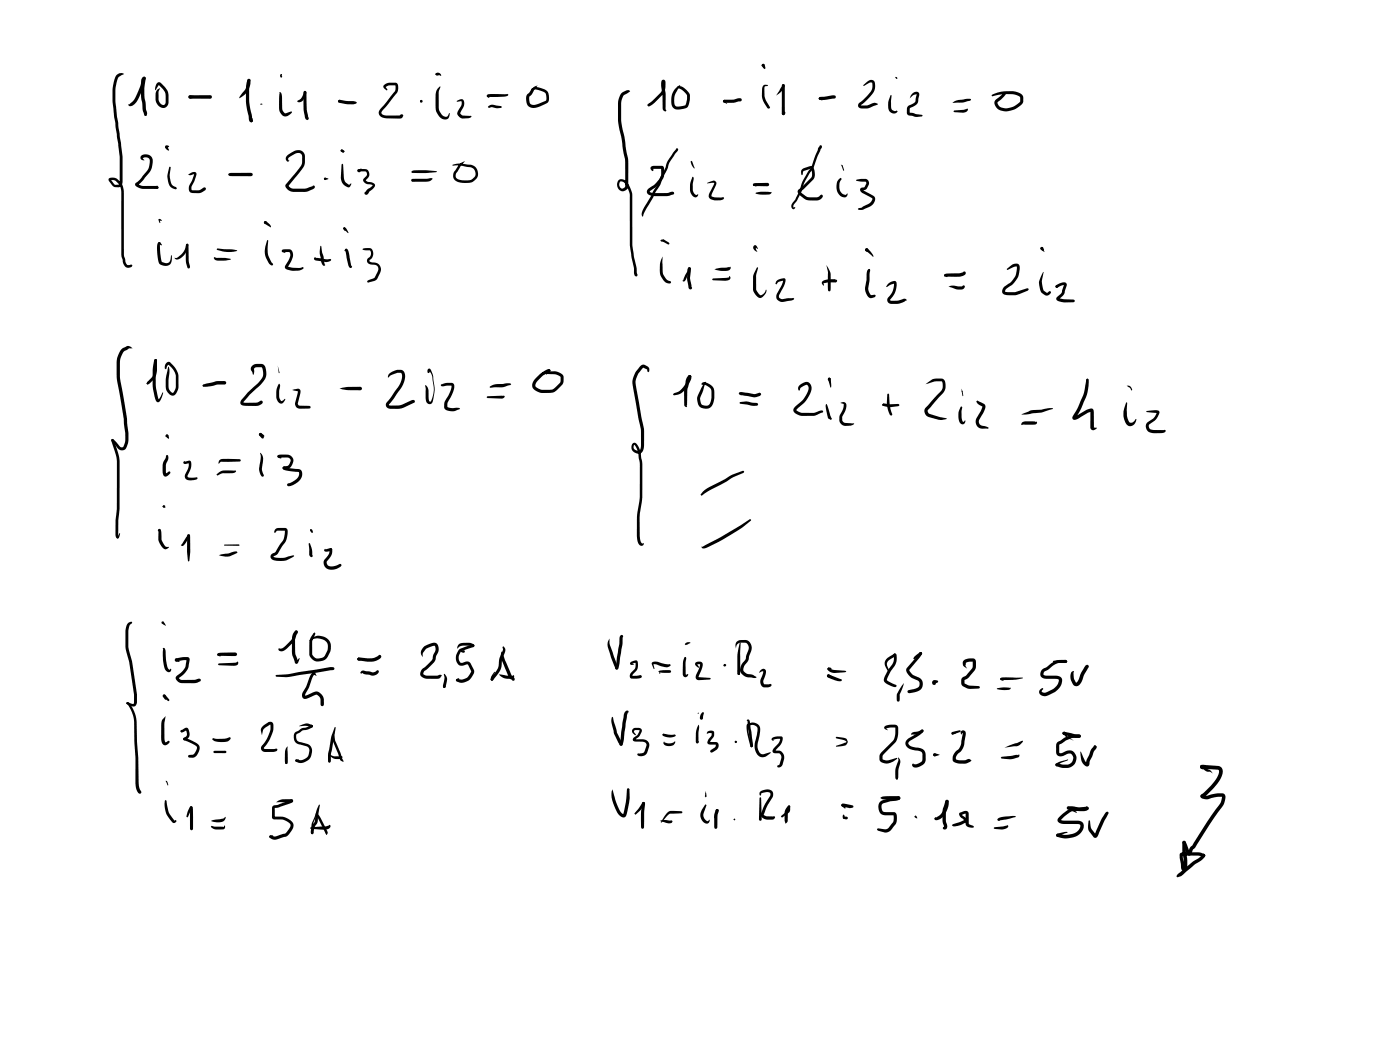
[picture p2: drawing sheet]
<svg xmlns="http://www.w3.org/2000/svg" width="285mm" height="214mm" viewBox="0 0 285 214" stroke-linecap="round" stroke-linejoin="round" font-family="sans-serif">
<g fill="#000">
<path d="M23.7 15.3l.3-.2a1.15 1.15 0 0 1 1.3 0l-.3 .1a1.4 1.4 0 0 0-1.1 .9l-.4 2v2.5l1.4 11.2 .1 5a1.13 1.13 0 0 1-.5 1.2 1.13 1.13 0 0 1-1.2 .1l-.4-.3-.6-.8a.46 .46 0 0 1-.2-.6 .46 .46 0 0 1 .6-.2h.7a3 3 0 0 1 1.8 3.1v12.5l.2 .7a1.82 1.82 0 0 0 .5 1.4l.4 .1a.48 .48 0 0 1 .7 .1 1.09 1.09 0 0 1-1.3 .3 1.09 1.09 0 0 1-.7-1l-.3-1.6v-12.5a2.66 2.66 0 0 0-1.2-2.5l-1-.1 .1-.1 .8 1h.8l.2-.6v-5.2l-1.3-10a11.1 11.1 0 0 1 .5-6.3zM29.1 15.7h.5l.1 .2-.3 2v1.3l.4 3.3a.75 .75 0 0 1-.2 1.1l-.1-.1-.4-.9-.1-1.1a11.9 11.9 0 0 1 .1-5.8zM32 16.9l.4-.2 .3 .1 .8 .8a3.2 3.2 0 0 1 .8 3 1.22 1.22 0 0 1-.9 1.4 1.22 1.22 0 0 1-1.4-.9l-.3-.7v-1.5l.3-.6 .6-.4-.3 .8v1.5a1.2 1.2 0 0 0 1 1.2l.4-.6-.1-1.9-1.2-1.6-.8 1 .1-.8zM38.5 19.5l4.3-.1 .3 .1 .1 .2-.1 .3-.3 .1h-4.1l-.3-.4zM38.5 19.5l.2-.1 .9 .2 .2 .1-.2 .2-.9 .2-.3-.4zM50.5 16.1h.4l.1 .4a17.1 17.1 0 0 0 .3 7.4l.1 .4h-.1l.2 .3a.47 .47 0 0 1-.6 .2 .47 .47 0 0 1-.2-.6l-.1-.3a16.6 16.6 0 0 1-.2-7.7zM56.8 18.8h.3l.3 .5 .1 2.8a.79 .79 0 0 0 .8 .9l1-.3 .2 .1-.9 .8a1.36 1.36 0 0 1-1.8-1.5v-2.4l.2-.7zM57.2 15.1h.2l.1 .5-.2 .2-.3-.3zM61.9 18.6h.4l.1 .2a13.6 13.6 0 0 0 .3 4.8l.2 .5-.1 .3a.6 .6 0 0 1-.7-.7 12.9 12.9 0 0 1-.3-4.9zM78.1 17.4a2.54 2.54 0 0 1 2.8-.3l.2 1-.2 .8-3.1 3.7-.1 .4 .2 .3 .8 .2h2.8l-.1 .2 .1-.3a.35 .35 0 0 1 .6 .1l-.3 .3 .2-.1a.58 .58 0 0 1-.7 .4l-3-.1a1.13 1.13 0 0 1-1.2-.8 1.13 1.13 0 0 1 .6-1.3l2.7-3.3 .1-.5v-.7h-1.3l-.7 .3 .4 .5-.2 .2-.6-.5zM88.7 15l.3-.1 .1 .3-.3 .1zM88.8 14.9a.58 .58 0 0 1 .7-.1 .58 .58 0 0 1 .2 .7l-.9-.2z"/>
<path d="M88.7 15h.4l.2 .4-.5-.1zM89.5 17.6l.2 .1-.4 1.1 .1 3.5 .5 1 .5 .4a.56 .56 0 0 0 .9-.3l.1-.4 .2 .1a1.14 1.14 0 0 1-.9 1.2 1.14 1.14 0 0 1-1.3-.6l-.6-1.2-.1-2a2.81 2.81 0 0 1 .8-2.9zM99.1 19.4l.3-.1 .2 .3-.2 .2-.2-.1zM99.2 19.3l.5-.1 3.6-.1 .2 .2-.2 .2-.6 .2-3.3 .1-.3-.3zM99.2 19.4l.2-.1 .2 .2 .1 .2-.2 .2-.3-.2zM108.2 18.1a1.74 1.74 0 0 1 1.8-.2l.8 .2a1.87 1.87 0 0 1 .6 2.9l-.2 .1a4.2 4.2 0 0 1-3 .8 1.82 1.82 0 0 1-.5-3l.8-1.1 1-.4-.6 .7-.6 1.1a1.24 1.24 0 0 0 .1 2.1l.2 .1a4.9 4.9 0 0 0 2.4-.8l.2-.2 .1-.3a1.14 1.14 0 0 0-.7-1.4l-1.5-.5h-.8zM126.5 19l1.2-.6h.3l.3 .2-1.1 .7a1.89 1.89 0 0 0-.7 1.9 19.4 19.4 0 0 0 .7 7.3 40.1 40.1 0 0 1 .7 9.3 1.17 1.17 0 0 1-1.4 1.1 1.17 1.17 0 0 1-.9-1.5 1.01 1.01 0 0 1 .8-1 1.01 1.01 0 0 1 1.2 .6l.6 1.1a3.7 3.7 0 0 1 .5 2.2v9.6l.4 2.4 .5 2.3 .1 1a.49 .49 0 0 1-.2 .7l-.3-.2-.1-.3-.1-1.4-.4-2-.4-2.5v-9.6a4.8 4.8 0 0 0-1.1-3.1h-.1a.58 .58 0 0 0-.8-.2 .58 .58 0 0 0-.1 .8l.3 .5a.58 .58 0 0 0 .8-.2l.1-.1a39.4 39.4 0 0 0-1.2-11.9 18.5 18.5 0 0 1-.3-5.1l.3-1.2zM137.5 18l1-.7a5.4 5.4 0 0 0-1.2 3.7l.2 .5 .4 .2 1.4-.2 .2-.1 .2-.3 .2-1.7-1-1.1-1.1-.5 .2-.2 .4-.1a2.93 2.93 0 0 1 2.1 1.9 4 4 0 0 1-.5 2.4 3.5 3.5 0 0 1-2.5 .4 1.66 1.66 0 0 1-.8-2l.2-1.2zM155.2 13.1l.2-.1 .3 .2 .2 .7-.2 .2-.6-.6zM155.2 13.1l.2-.1a.54 .54 0 0 1 .2 .8l-.5-.4zM155.4 17.4l.3-.1 .7 .1-.7 .3v1.8l.2 .8 .8 1.4-.2 .1 .2-.1 .1 .1a.3 .3 0 0 1-.2 .3 .3 .3 0 0 1-.4-.1l-.8-1.4-.3-1.1a2.98 2.98 0 0 1 .3-2.1zM159.3 17.2a.38 .38 0 0 1 .4 .1 .38 .38 0 0 1 0 .5l-.6 .9-1.1 .7 1.2-1.8z"/>
<path d="M159.3 17.2h.4a2.48 2.48 0 0 1 .1 1.7v4.3l-.3 .3-.3-.4v-4.2a2.48 2.48 0 0 1 .1-1.7zM166.7 20l.2-.2 .2 .1 .1 .3-.3 .1-.1-.1zM166.8 19.8l2.6-.4a.57 .57 0 0 1 .8 .3l-.3 .4-2.2 .3-.9-.2zM175.8 17.3l1-.8a.82 .82 0 0 1 .9-.2 .82 .82 0 0 1 .5 .8v.8a7 7 0 0 1-2.9 3.5l1.3 .1a2.32 2.32 0 0 1 2-.4l.2 .1-.2 .1-1.7 .7-1.4 .1a.7 .7 0 0 1-.8-.6 .7 .7 0 0 1 .6-.8l.8-.7a3.5 3.5 0 0 0 1.5-2.2v-.8l-.1-.2-.5 .1-1.1 .6zM181.3 19.4h.2l-.1 2.2a.81 .81 0 0 0 .3 .8 .81 .81 0 0 0 .9 .1 .38 .38 0 0 1 0 .4 .38 .38 0 0 1-.4 .2 1.24 1.24 0 0 1-1.4-1.5l.1-.8zM202 19.3a7.5 7.5 0 0 1 5.6-.4l.7 .7v1.2a4.2 4.2 0 0 1-4.6 1.7 1.41 1.41 0 0 1-1.2-1.3 1.41 1.41 0 0 1 .9-1.4l1-.8h.3l.1 .2-1.7 1.7a1.25 1.25 0 0 0 .8 1 3.8 3.8 0 0 0 3.6-1l.2-.3v-.7l-.4-.4a7 7 0 0 0-4.8 0l-.5 .1-.1-.2zM29.1 15.7h.5l.1 .2-.3 .5v.4a10.2 10.2 0 0 1-1.8 4.2l-1 .6-.4-.1-.1-.3a1.84 1.84 0 0 0 1.5-1.3l.2-.5a6.2 6.2 0 0 0 .9-3.1zM28.8 31.7a1.44 1.44 0 0 1 1.6-.1 1.44 1.44 0 0 1 .7 1.5l-.2 1-.3 .8-1.5 1.9-1.1 .9v-.2l1.1 .4h2.9l.3 .3-.1 .2h-3.5a1.34 1.34 0 0 1-1.2-.9l1.1-1.1 1.2-1.5a3.1 3.1 0 0 0 .7-2.4l-.3-.4-.7-.1-.4 .2 .3 .4h-.5l-.3-.4zM29.6 22.9l.3 .4-.3 .3-.2-.3zM31.9 37.8l.4 .4-.3 .3-.3-.3zM33.7 29.6h.4l.4 .2-.5 .2 .1-.1 .3 .7-.1 .1-.3-.2a.58 .58 0 0 1-.3-.9zM34.5 34l.1-.1 .2 .2-.2 1.5 .1 1.2a1.33 1.33 0 0 0 1.1 1.3l.2 .2a.75 .75 0 0 1-1.1-.1l-.5-.8-.3-1.3z"/>
<path d="M38.4 35.5a1.45 1.45 0 0 1 1.5-.3l.1 .4-.3 .9-.7 1.5v.7h1.5l1.1-.6 .3 .4-.1 .2-1 .6h-1.5a1.01 1.01 0 0 1-.7-1.6l1-2.2-1 .2zM46.6 35.4l.3-.2h4.2l.4 .3-.4 .4h-4.2l-.3-.2zM46.6 35.4l.1-.1 .5 .2-.5 .3-.1-.1zM50.5 16.1a.54 .54 0 0 1 .5 .3 .54 .54 0 0 1 0 .6 3.6 3.6 0 0 1-2.4 3l.5-.8a3.7 3.7 0 0 0 1.3-2.8v.1zM51.1 24.1l.2-.1 .1 .1a.55 .55 0 0 1-.2 .8l-.3-.3zM51.1 24.3l.3 .1 .1 .2-.2 .3-.3-.1-.1-.2zM58.5 31.7l.2-.3a2.8 2.8 0 0 1 2.4-.8 1.31 1.31 0 0 1 1 1.5l-.1 1.4a5.8 5.8 0 0 1-1.7 2.4l-1.6 2v-.1l.5 .5 .6 .1h2.4l1.4-.4 .3-.2a.41 .41 0 0 1 .2 .4 .41 .41 0 0 1-.4 .3l-1.4 .6h-2.5a1.56 1.56 0 0 1-1.7-1.5l1.8-2.1a5.2 5.2 0 0 0 1.6-2.1v-1.8a.89 .89 0 0 0-1.4-.3l-1.4 .9-.1 .5 .3-.1-.1 .2a.61 .61 0 0 1-.7-.4 .61 .61 0 0 1 .4-.7zM61.9 18.6a.43 .43 0 0 1 .5 .2 .43 .43 0 0 1-.1 .5 1.59 1.59 0 0 1-1.5 1.5l-.3-.2 .1-.1a1.94 1.94 0 0 0 1.3-1.9zM68.9 20.4l.2-.1 2.1 .3a1.8 1.8 0 0 1 1.5 .3 3.4 3.4 0 0 1-2.2 .3l-1.4-.3-.3-.3zM68.9 20.4l.4-.1 .4 .6h-.7l-.2-.3zM69.4 30.5l.2-.1 .4 .3v.3l-.2 .1-.4-.3zM69.7 33.3l.2 .2 .1 2.7a1.51 1.51 0 0 0 1 1.4l.5-.3a.62 .62 0 0 1-.4 .8 .62 .62 0 0 1-.8-.2l-.6-.6-.3-1 .1-2.8z"/>
<path d="M69.5 30.4l.7 .5-.2 .1-.6-.2-.1-.1zM72.9 34.5l1.4-.1a1.09 1.09 0 0 1 .6 1.8l-.5 .5 .6 .3a.97 .97 0 0 1 1.3 .9l-1.4 1.6-.4 .2-.2-.1v-.5l1.6-1.3-.2-.2a1.77 1.77 0 0 1-1.7-.7v-.1a.88 .88 0 0 1 .5-.9 .6 .6 0 0 0-.2-1h-1l-.3 .1-.2-.3zM72.8 34.5h.4l.1 .2h-.2l.5-.4-.2 .6a.34 .34 0 0 1-.4 .1 .34 .34 0 0 1-.2-.5zM83.9 34.9l.4-.2h2.4l2.3 .2-2.3 .3h-1.6h-1.2l-.1-.2zM83.8 36.5l3.8-.2a.23 .23 0 0 1 .3-.1 .23 .23 0 0 1 .1 .3l-.5 .4a9.1 9.1 0 0 1-3.5 .1l-.2-.1zM83.8 35l.1-.1 .4 .3zM83.8 36.5l.2-.1 1 .3-1 .3-.2-.1zM93 20.6l.6-.3a.71 .71 0 0 1 .8 .1 .71 .71 0 0 1 .1 .9l-.8 1.8 .5 .4 1.7 .1a.39 .39 0 0 1-.1 .4 .39 .39 0 0 1-.4 .1h-1.2a1.31 1.31 0 0 1-1.1-1.1l.8-1.5 .1-.6-.1-.3-.8 .1zM92.1 33.6l.1-.1a8 8 0 0 1 3.7 .1 1.87 1.87 0 0 1 1.4 2.1 1.87 1.87 0 0 1-2 1.5 2.97 2.97 0 0 1-2.9-.7 1.5 1.5 0 0 1 .3-1.8l.9-1.3 1-.5-.7 .7-.9 1.5a.88 .88 0 0 0-.2 .9 .88 .88 0 0 0 .8 .6l.9 .1a1.89 1.89 0 0 0 2.3-1.1 1.3 1.3 0 0 0-1.1-1.6h-.4a7.8 7.8 0 0 0-3.2-.3zM99.4 21.6l.9-.3 1.7 .3 .2 .2-.2 .2-.7 .1-1.2-.3-.6 .2-.2-.2zM134.8 16.3a.45 .45 0 0 1 .5 0 .45 .45 0 0 1 .2 .5l-.1 1.5a3.8 3.8 0 0 1-1.6 2.1l-1.1 1-.5 .2h-.3v-.4l.9-.7 1.8-1.8 .3-.8v-1.2l.2 .1 .2-.1 .2 2.5v3l.2 .3a.48 .48 0 0 1-.5 .1 .48 .48 0 0 1-.3-.5v-2.9l-.3-1.8zM131.9 21.2l.4-.2 .2 .2-.4 .4h-.2z"/>
<path d="M132.5 34l.1-.1a3.7 3.7 0 0 1 2.3-.1l.2 .2a3.3 3.3 0 0 1-1.2 3.8l-1.5 1.1-.1 .2 1 .2 2.9-.1a.7 .7 0 0 1 1.1 .1l-.3 .3-1 .3h-3.3a.81 .81 0 0 1-.9-.5 .81 .81 0 0 1 .2-1l.7-.5a4.9 4.9 0 0 0 1.8-1.9l.1-1.7 .2 .1h-1.9v-.2l.2 .5-.2 .2-.4-.5zM140.6 32.9l.2-.2 .1 .1 .5 1.5-.5-.5zM140.9 36.1l.2-.1 .1 .3-.2 1.2 .1 1.5 .5 .6 .2 .1 .2-.1a.46 .46 0 0 1-.1 .5 .46 .46 0 0 1-.5 0l-.3-.1a2.67 2.67 0 0 1-.5-2.8zM144 37.2l1-.3a.58 .58 0 0 1 .7 0 .58 .58 0 0 1 .1 .7l-.9 1.9v.4l.7 .3h1.8a.6 .6 0 0 1-.8 .6l-1.4-.1-.8-.4-.1-.4 .1-.5 1-2.1h-1.4zM147.3 20.4l.3-.1a4.7 4.7 0 0 0 2.6-.3h.5l.3 .3-.1 .3h-.5a5.2 5.2 0 0 1-3.1 .2zM147.3 20.4h.4l.4 .8-.8-.4zM153.3 37.5h.4v.2l-.3 .1zM153.4 37.4l.4-.1 2.5-.1 .2 .1 .1 .3-.1 .2-.2 .1h-2.5l-.4-.1zM153.4 37.5l.3 .1 .3 .3-.6-.1zM153.9 39.2l1-.2 2.1 .1 .1 .2-.5 .3a5.1 5.1 0 0 1-2.8-.3zM159.4 22.8l.2-.1a.41 .41 0 0 1 .3 .4 .41 .41 0 0 1-.4 .4l-.2-.1-.1-.2zM163.4 34.4l1.8-.6a2.03 2.03 0 0 1 .6 2.4l-2.1 2.2-.7 .6 1 .9 .6 .3h1.8l.8-.6a.5 .5 0 0 1 .3 .5 .5 .5 0 0 1-.3 .4l-.8 .3h-1.9l-.6-.2-1.1-.9a.78 .78 0 0 1-.4-.7 .78 .78 0 0 1 .6-.7l2.1-2a1.92 1.92 0 0 0 0-2l-1.5 .5-.3 .9-.2-.7z"/>
<path d="M166.8 19.9l.1-.1 .6 .5-.1 .1-.6-.1zM170.8 36.5l.4-.3 .2 .2a1.99 1.99 0 0 0 .7 3.3l.3-.3a.57 .57 0 0 1-.1 .7 .57 .57 0 0 1-.7 0 2.38 2.38 0 0 1-.8-3.6zM174.3 36.7l1-.3a1.21 1.21 0 0 1 1.5 .4l.1 .7-.4 .9-.4 .3-.5 .1 .1-.2 2.1 1.3a1.23 1.23 0 0 1-.4 2l-1.7 .8h-.9l-.1-.1 2.2-1.2 .7-.7-.1-.4-1.7-.9a.63 .63 0 0 1-.7-.7 .63 .63 0 0 1 .8-.5l.5-.8-.1-.4h-1.1zM185.7 19.1a.75 .75 0 0 1 .9-.5 .75 .75 0 0 1 .6 .8l-.2 .6a1.93 1.93 0 0 1-1.7 2l-.1 1 2.5 .4 .2 .1-.2 .2-1 .1-1.2-.2a.68 .68 0 0 1-.9-.6l.1-1 .2-.4a2.5 2.5 0 0 0 1.5-1l.2-1.4-.6 .2-.8 .6zM194 20.9a5.3 5.3 0 0 1 2.6-.7l.9-.1 .2 .2-.2 .2-1.6 .4zM194.3 22.5l1.9-.1 .7-.3 .2 .2-.3 .4-.7 .2-1.8-.1-.2-.1zM32.4 49.3l.3 .2-.3 .2-.2-.2zM32.3 44.7l.2-.1 .1 .2-.2 .1zM32.2 49.4l.2-.1 .2 .1a12.3 12.3 0 0 0 .3 3.9l.6 .2a.86 .86 0 0 0 1.2-.8l.1-.6h.2a1.61 1.61 0 0 1-.7 1.9 1.46 1.46 0 0 1-2.1-1.1 6.1 6.1 0 0 1 0-3.5zM32.4 44.6l.2 .1v.7l-.3-.5zM32.3 49.4h.3l.4 .5-.1 .1-.5-.3zM32.3 44.7l.2-.1 .4 .3h-.4z"/>
<path d="M37.9 49.8l.2-.2 .2 .1a3 3 0 0 1-2.4 3.1l-.4-.3h.3a3.4 3.4 0 0 0 2.1-2.7zM37.9 49.7l.2-.1 .3 .3v3.1l.3 1.4-.3 .3-.3-.4a9.7 9.7 0 0 1-.2-4.3zM43.5 52.5l.2-.2 .4 .2h1.7l1.2 .3-1.2 .3h-1.4l-.6-.2zM44.1 50.7l.2-.1 1.4 .1a5.1 5.1 0 0 1 2.6 .3 4.6 4.6 0 0 1-2.9 .2l-1.2-.3zM53.8 45.1l.3-.1 .7 .6 .3 .4v.3l-1.3-.8zM53.8 45.1h.5l.2 .4-.3 .1-.4-.1zM54.4 48.9l.2 .1-.1 1.2a5.1 5.1 0 0 0 .9 3.3l.2 .3a.54 .54 0 0 1-.9-.2 4 4 0 0 1-.7-3.5zM57.4 51l.2-.2 .3 .3-.3 .2zM57.5 50.9l1.4-.1a1.43 1.43 0 0 1 .5 2.2l-.8 1.4-.1-.2 1.1 .3 1.3 .1 .8-.2 .1 .1-.3 .4-.7 .2h-1.3l-.9-.2a.57 .57 0 0 1-.5-.3 .57 .57 0 0 1 0-.6l.5-.7a1.58 1.58 0 0 0 .3-2h-1.3l-.2-.2zM57.4 50.9l.4 .1 .4 .3-.2 .2-.4-.2-.2-.1zM64 52.5l.1-.2 .3 .3-.1-.1h.2l1.9 .3 .8-.1 .2 .2a1.13 1.13 0 0 1-1.2 .4l-1.9-.3a.39 .39 0 0 1-.3-.5zM65.2 50.1h.2l.7 3.7 .1 .2-.2 .1-.3-.2-.3-.8-.3-1.6z"/>
<path d="M70 46.3l.3 .1-.1 .3-.3-.1zM70 46.3h.2l.3 .2 .4 .9-.9-.7zM70.3 50.7h.3l.1 .2-.4 .3-.2-.2zM69.9 46.5l.2-.2 .2 .1 .1 .5-.1 .2zM70.3 50.7h.3a1.87 1.87 0 0 1 .6 1.7l.3 1.7-.1 .2 .2-.1 .1 .1a.32 .32 0 0 1-.3 .3 .32 .32 0 0 1-.4-.3l-.4-1.8zM73.8 50.7a2.2 2.2 0 0 1 1.8-.1 1.67 1.67 0 0 1-.4 2.5 .94 .94 0 0 0 1.2 .4 1.38 1.38 0 0 1 1.1 1.8l-.9 1.7-.5 .2-1.3 .3 .1-.4 1.4-.6 .7-1.4a.93 .93 0 0 0-.2-1 .93 .93 0 0 0-1-.2 .86 .86 0 0 1-1.1-.6 .86 .86 0 0 1 .7-1.1l.1-.7-.2-.5a1.9 1.9 0 0 1-1.5-.3zM137.7 30.2h.1a.37 .37 0 0 1 .3 .3 .37 .37 0 0 1-.2 .3l-1.5 2.2-.5 1.4-1 1.8a7.6 7.6 0 0 1-1.6 3.2l-2.5 4.7a1.67 1.67 0 0 1 .4-1.9l1.8-3.2a7.9 7.9 0 0 0 1.6-3.3l.9-1.5 .5-1.5zM134.9 52.2l.1 3.6 .8 1.1 .8 .4a.43 .43 0 0 1-.3 .4 .43 .43 0 0 1-.5-.1 3 3 0 0 1-1.5-2.6 4.7 4.7 0 0 1 .6-2.8zM140.2 54.5l.2-.1 .2 .3-.2 .8-.8 1.5-.4 .3-.3-.1 .3-.2zM140.2 54.5l.2-.1 .2 .2v.7a4.8 4.8 0 0 0 .2 2.9v.2l-.1-.1 .2 .3-.1 .2a.57 .57 0 0 1-.6-.1 .57 .57 0 0 1-.1-.7 5.5 5.5 0 0 1 0-3.2zM145.2 56.7l2.8-.1a.32 .32 0 0 0 .5-.4 .47 .47 0 0 1 .2 .6 .47 .47 0 0 1-.6 .3h-2.9l-.2-.2zM145.4 54.8l1.3-.3 1.7-.1a.24 .24 0 0 1 .3 0 .24 .24 0 0 1 0 .3v.1a1.54 1.54 0 0 1-1.7 .4z"/>
<path d="M153.5 50a.4 .4 0 0 1 .4-.1 .4 .4 0 0 1 .3 .4v.4l-.4-.3 .1-.1v.5l.3 .5-.4-.2a.74 .74 0 0 1-.3-1.1zM154.1 54.4l.3 .1-.5 1.6 .1 2.8 .8 1.2a1.28 1.28 0 0 0 1.1-1v-.1a.6 .6 0 0 1-.2 1 .98 .98 0 0 1-.8 .7 .98 .98 0 0 1-1-.6l-.6-1.1v-2.6zM158.2 57.2l.4-.3a.99 .99 0 0 1 1.3 0l-.1 .9-1.2 2.3v.5l.6 .3 2.3-.2 .2 .1-.5 .4-1.6 .3a1.16 1.16 0 0 1-1.3-.4 1.16 1.16 0 0 1-.1-1.2l.9-1.8 .4-1.1 .1 .1-1.1 .3-.5 .5-.1-.1zM166.9 29.6h.4v.4l-1.1 2.5a5 5 0 0 1-1.4 2.8 12.1 12.1 0 0 0-1.7 4l-1.2 2a.68 .68 0 0 0-.3 1l.2-.2 .1 .2a.38 .38 0 0 1-.5 .3 .95 .95 0 0 1 .2-1.5l1.1-2a11.8 11.8 0 0 1 2.4-4.8l1.5-4.1zM167.5 57.3l1.2-.4 1.5-.1-.1 .2a.25 .25 0 0 1 .4 .2 .25 .25 0 0 1-.3 .3l-2.5 .1 .1 .5-.1 .1-.4-.6zM168.3 54l.4 .6a2.88 2.88 0 0 1 .4 2.1v2.4l-.3 .2-.2-.2v-3.6zM176.3 50.6h.4l.1 .3-.2 .3-.4-.1-.1-.2zM176.3 50.6h.2l.3 .1 .8 1 .2 .6-1.6-1.3zM176.9 54.8l.2 .1-.4 .2zM176.8 54.9l.2-.2 .1 .2-.1 .2zM176.3 50.6h.4v.3l.3 .4-.6-.1a.36 .36 0 0 1-.1-.6zM176.7 55l.3-.3 .2 .3-.4 3.7v.5l.5 .9 .8-.1 .2 .2a1.02 1.02 0 0 1-1 .5 1.02 1.02 0 0 1-.9-.7l-.3-1.2 .3-1.8 .1-1.6z"/>
<path d="M180.8 57.9l.8-.6h.8a3.7 3.7 0 0 1-1.2 3.7l.3 .2h1.3l1.3-.4 .4 .2v.2l-.7 .4a4.4 4.4 0 0 1-2.4 .3 .87 .87 0 0 1-.8-.8 .87 .87 0 0 1 .6-.9 3.6 3.6 0 0 0 .8-2.5h.1l-1.6 .7zM192.2 56l.2-.2 .3 .3-.3 .2zM192.4 55.8l2.9-.2 .7-.1 .3-.2a.51 .51 0 0 1 .2 .6 .51 .51 0 0 1-.5 .3l-.7 .1h-2.9l-.2-.2zM192.3 55.9l.3 .1 .4 .3-.2 .1-.5-.2zM193.1 58.3a4.2 4.2 0 0 1 2.4 0h.3l.4-.2a.49 .49 0 0 1 .1 .5 .49 .49 0 0 1-.5 .3h-1zM205 54.7l.9-.7a.97 .97 0 0 1 1.2-.3 .97 .97 0 0 1 .5 1.1 4.2 4.2 0 0 1-1.9 3.4l-.9 .7a.32 .32 0 0 0-.2 .2 .32 .32 0 0 0 .1 .3l1.9 .1 2.5-.8 .3 .1v.1l-.1 .3-1.7 .7a4.1 4.1 0 0 1-2.3 .2h-.4a.91 .91 0 0 1-.9-.7 .91 .91 0 0 1 .5-1l.8-.6a3.7 3.7 0 0 0 1.7-3.2v-.4l-.5 .1-1.4 .7zM211.9 50.3l.4 .1 .3 .5-.2 .1-.5-.2zM212.4 55.4h.1l-.4 1.9 .3 1.7 .7 .6 .6-.3a.49 .49 0 0 1 .2 .5 .49 .49 0 0 1-.5 .3h-.6l-.6-.4a3.4 3.4 0 0 1-.2-3.5zM211.9 50.4l.4-.1 .1 .4v-.1l.3 .7-.8-.5-.1-.2zM215 58.1l1.3-.6a.58 .58 0 0 1 .7 .1 .58 .58 0 0 1 .1 .7l-.4 1.6-1.1 1v-.2l1.1 .2 1.9 .1 .2 .3-.2 .2a6.1 6.1 0 0 1-3.2-.2 .47 .47 0 0 1-.3-.4 .47 .47 0 0 1 .1-.5l.9-.8 .6-1.6-1.5 .6-.2-.1zM215 58.1l.4 .1v.3h-.4zM215 58.2l.6-.3 .1 .2-.5 .5-.2-.1z"/>
<path d="M24.8 71.1l1.2-.7 .5 .1 .5 .4h-.8l-.8 .5a2.99 2.99 0 0 0-1 2.7 19.5 19.5 0 0 0 .7 6.7l.8 4.4 .2 2.9a4 4 0 0 1-.8 3.5l-.6 .1-.5-.2-1.5-1.7v-.4h.4l1.4 1.6h.6a4.2 4.2 0 0 0 .4-2.9l-1-7.2a20.4 20.4 0 0 1-.7-8l.4-1zM31.5 73.2h.4a5.5 5.5 0 0 1-.5 4l-1.1 1-.2 .1-.2-.2 .2-.4 .9-.9 .2-.6zM30 77.9l.3 .2-.2 .2-.3-.3zM30.2 77.6h.1l-.1 .4-.2 .2-.2-.2zM31.6 73.1l.3 .1 .1 .2-.2 .3-.3-.1-.1-.2zM31.4 73.3l.3-.2 .2 .1 .1 .3a18.4 18.4 0 0 0-.2 5.6l.5 2.3h-.1l1-1.5-.4 1.3a.63 .63 0 0 1-.9 .5l-.2-.2a14.3 14.3 0 0 1-.6-6zM33.8 73.9l.4-.2h.4a4.8 4.8 0 0 1 1.7 2.6v2.5a1.54 1.54 0 0 1-1.4 1.7 2.04 2.04 0 0 1-1.2-2l.1-1.9 .5-2a4.7 4.7 0 0 1 0 2.9v1a1.46 1.46 0 0 0 .9 1.5l.2-.2 .4-.9v-2.4a2.95 2.95 0 0 0-.9-1.6l-.6-.7h.1l-.7 1-.2-.2v-.3zM41.3 78.4a2.41 2.41 0 0 1 1.7-.5l1.2-.3h1.5l.3 .1 .1 .2-.1 .3-.3 .1h-1.5l-2.2 .4h-.6l-.1-.2zM41.3 78.4l.2-.1 .2 .2-.3 .2-.1-.2zM51.3 74.5l.7-.4h1a1.18 1.18 0 0 1 1.2 1.5v1l-.5 .9-.8 1-2.1 1.9-1.3 1.5 2.7 .1 1-.5 .3 .4-.1 .2-.9 .5h-2.4a.79 .79 0 0 1-1.1-.8l1.4-1.9 2.1-1.8a2.47 2.47 0 0 0 .8-3.3h-1.1l-.4 .1-.1 .2 .1 .6-.2 .6-.5-1.2zM56.7 78.2l.1-.1 .2 .4a4.4 4.4 0 0 0 0 2.9l.3 .3 .7-.5a.82 .82 0 0 1-.7 1 .82 .82 0 0 1-.9-.8 4.4 4.4 0 0 1 .3-3.2zM59.5 79.4l.6-.2a.72 .72 0 0 1 .9 .1 .72 .72 0 0 1 .1 .9l-.5 2 .2 .3 2.2 .1 .3 .3-.3 .3h-1.9a.99 .99 0 0 1-1-1.1l.6-2.4z"/>
<path d="M69.1 79.1a10.9 10.9 0 0 1 4.5-.2l.1 .2a.83 .83 0 0 1-1.1 .4 9.1 9.1 0 0 1-3.5-.4zM79.3 76.1a2.63 2.63 0 0 1 2.7-.7l.5 .9a4.7 4.7 0 0 1-1.5 3.5l-1.8 2.5v.2h2.4l2.2-1a.41 .41 0 0 1 .5 0 .41 .41 0 0 1 .1 .5l-2.2 1a5.4 5.4 0 0 1-2.7 .2 .88 .88 0 0 1-.9-.6 .88 .88 0 0 1 .5-1.1l1-1.4a6.5 6.5 0 0 0 1.8-3.4l-.2-.8h-.7l-1.4 .5-.5 .5-.1-.5zM87.2 75.1a.44 .44 0 0 1 .6 .4l.4 .9 .2 2.1a7.4 7.4 0 0 1-.5 3.6 .8 .8 0 0 1-.9 0 .8 .8 0 0 1-.3-.8l-.1-2.8 .1-.1a1.77 1.77 0 0 1 .6 1.5v1.5l.3 .4 .4-.6 .3-1.6-.2-2.2a2.26 2.26 0 0 0-.8-1.9h.2a.29 .29 0 0 1-.3 .5 .29 .29 0 0 1-.2-.5zM89.8 78.2l.2 .2 .2-.3 .9-.1a1.11 1.11 0 0 1 1.3 .3v1l-.6 1.6a2.39 2.39 0 0 0-.7 2l.9 .2h1.4l.3 .1a2.55 2.55 0 0 1-3.2 0 2.72 2.72 0 0 1 .8-2.6l.5-1.3 .1-.8-1.8 .2a.28 .28 0 0 1-.3-.1 .28 .28 0 0 1 0-.4zM99.8 78.7a4.9 4.9 0 0 1 2.8-.6l1.1-.1 .4 .2a5.9 5.9 0 0 1-3.7 .7l-.6 .1-.1-.2zM111.6 75.2h.2l.3 .1v.2l-.9 .8zM109.4 76.7l.7-.7a2.47 2.47 0 0 1 1.8-.8l.2 .2-.1 .2-.3 .1h.1a6.2 6.2 0 0 0-2.8 2.6v.2a1.33 1.33 0 0 0 1.3 .9l2.2-.1 1.5-1.3 .1-.4v-.8l-.7-.5-3-.1a.46 .46 0 0 1 .6-.5l1.9-.1 1.1 .3 .7 .6v1.1l-.3 .8-1.4 1.3-.6 .3h-1.5a2.99 2.99 0 0 1-2.3-.8 1.52 1.52 0 0 1 .4-2.1zM130.3 74.6a1.1 1.1 0 0 1 1.8 .3l.1 .7-.2 .2-.3-.6-.7-.3-.1 .1-1 1.1-.5 1.6 1.2 7.3a14.7 14.7 0 0 1 .3 6.8 1.24 1.24 0 0 1-1.9 .3 1.24 1.24 0 0 1 .1-2 1.22 1.22 0 0 1 1 1.1l.3 .9 .4 2.8a39.3 39.3 0 0 1-.6 10.4l.1 4.4 .3 .8 .1 .2 .2-.1a.32 .32 0 0 1 .1 .4 .32 .32 0 0 1-.4 .1l-.6-.4-.3-.9a27.8 27.8 0 0 1 .6-8.5v-6.8l-.2-1a4.9 4.9 0 0 0-.6-2.4l-.3-.5a.77 .77 0 0 0 .1 1 .77 .77 0 0 0 1.1-.1l.1-.5a14.6 14.6 0 0 0-.5-5.9l-1.2-6.7a4.8 4.8 0 0 1 1.5-3.8zM140.2 76.4h.4l.2 .3-.1 .2h-.4l-.2-.2zM140.1 76.5l.3-.2 .3 .4-.4 .8-.3 1.8-.1 3.5-.2 .1-.4-.4v-2.9l.4-2.3zM143 77.9l.1-.1a2.52 2.52 0 0 1 2.1 1.1l.2 .6v1.5a2.02 2.02 0 0 1-1.2 2.2 1.74 1.74 0 0 1-2.3-2l.9-2.2 .9-1.4-1.1 3.4v.8a1.07 1.07 0 0 0 1.2 .8 1.07 1.07 0 0 0 .9-1l.2-1.8-.1-.6-1.2-.8-.4-.2-.2 .2-.2-.2zM150.5 79.9l.6-.1 2.5 .4 1.1-.2 .3 .3-.2 .3-1.2 .3-2.7-.5-.5-.3z"/>
<path d="M162.8 78.4l.5-.3a1.24 1.24 0 0 1 1.6 0 1.24 1.24 0 0 1 .2 1.6l-.4 .9a7.6 7.6 0 0 1-2.5 2.7l-.1 .2 .2 .2 .9 .4h2.5l1-.4a.46 .46 0 0 1 .5-.2 .46 .46 0 0 1 .4 .4l-1.9 .8h-2.5l-.9-.3a.91 .91 0 0 1-.8-.8 .91 .91 0 0 1 .6-1 5.9 5.9 0 0 0 2.5-3.3 .63 .63 0 0 0-.2-.9 .63 .63 0 0 0-.8 .2l-.6 .4-.3 .6a.77 .77 0 0 1 .1-1.2zM168.7 76.9l.4 .1v.2l-.1 .2h-.4l-.1-.2zM168.6 77l.2-.1 .3 .2 .1 1.2-.1 .6-.5-1.6zM168.6 77h.5v.9l-.5-.6zM188.4 78.2l.6-.4a3.1 3.1 0 0 1 3.1-.6 2.35 2.35 0 0 1-.1 2.9l-3.1 3.4v.2l.3 .5 3.5 1-.2 .2a4.7 4.7 0 0 1-3.4-.5 1.29 1.29 0 0 1-.9-1.1 1.29 1.29 0 0 1 .8-1.3l2.6-2.8a1.95 1.95 0 0 0 .2-2h-1.5zM221.3 77.1l.3 .2-.4 .4zM221.2 77.3l.2-.2a.21 .21 0 0 1 .2 .2 .21 .21 0 0 1-.2 .2 .21 .21 0 0 1-.2-.2zM221.3 77.2l.3 .1a8.9 8.9 0 0 1-1.1 5l-1.5 2.8-.2-.3 2.4-1.4a1.13 1.13 0 0 1 1.4 0l.1 3.7-.1-.1 .7 .1a.67 .67 0 0 1-.7 .5 .67 .67 0 0 1-.6-.5v-3.4l.2 .1-.7 .2-1.6 1a1.21 1.21 0 0 1-1.5 .3v-.4a21.2 21.2 0 0 0 2.3-5zM229.4 78.5h.5l.4 .3a.39 .39 0 0 1 0 .7l-.3-.5zM22.7 89.4h.2l.3 .2 .3 .8a10.8 10.8 0 0 1 .9 5.6l-.1 7.6-.2 2.3v3l.1 .5a.39 .39 0 0 1-.5 .1 .39 .39 0 0 1-.2-.4 23.8 23.8 0 0 1 .3-5.5v-8.8a10.4 10.4 0 0 0-1.1-4.9zM33.9 92.7h.2l.1 .2a2.07 2.07 0 0 1-.4 1.5l.1 2.1-.2-.1 .8-.4 .2 .2a.92 .92 0 0 1-1.4 .6l-.2-.7v-1.6zM33.8 88.5l.2-.1 .3 .2 .1 .6-.1 .1-.5-.4z"/>
<path d="M33.8 88.5l.2-.1 .3 .2v.7l-.6-.4zM37.4 94l.1-.1 .2 .3-.1-.2 .9-.2a.74 .74 0 0 1 .4 1.1l-.7 2a.32 .32 0 0 0 .4 .3h1.4l.2 .2a1.89 1.89 0 0 1-1.8 .4 .83 .83 0 0 1-.6-1.3 2.9 2.9 0 0 0 .6-2.3l.2 .1-.7 .1a.38 .38 0 0 1-.4 0 .38 .38 0 0 1-.1-.4zM44.1 96.5l1-.6a4.5 4.5 0 0 1 2.3-.1h.5l.2 .1-.3 .3a4.1 4.1 0 0 1-2.3 .2l-1.2 .4zM44.7 93.7l.5-.2 1.3-.1 2.3 .1 .2 .2-.2 .3h-3.8l-.4 .4-.1-.5zM53 92.2a2.16 2.16 0 0 1 .4 2.4l-.1 .9 .2 .9a.49 .49 0 0 1 0 .7 1.66 1.66 0 0 1-.8-1.7l.4-2.3zM52.8 88.2l.2-.1 .3 .2 .4 .7v.2h-.4l-.5-.5zM52.8 88.2h.4l.5 .4 .1 .2-.2 .2-.7-.2-.2-.3zM56.6 92.7l1.8-.1a1.33 1.33 0 0 1 1.3 .8 1.33 1.33 0 0 1-.3 1.5l-.7 .5-1.1 .1-.1-.2 .2-.3 .7-.1a1.22 1.22 0 0 0 .8-1.2l-.2-.4-.4-.1h-1.7l.1-.1-.2 .1-.3-.3zM56.6 92.7h.2l.4 .3 .1 .3-.7-.1-.1-.2zM57.6 95.1l.2-.1 .3 .2 2.6 .3a1.08 1.08 0 0 1 .7 1.8 3.1 3.1 0 0 1-2.9 1.6v-.4l1-.4a2.31 2.31 0 0 0 1.3-1.3l.1-.7-3-.4-.3-.2zM57.6 95.2l.2-.2 .2 .1 .1 .3-.3 .2-.2-.1zM99.2 80.7l3.4-.2 .2 .2-.6 .5-3-.2-.1-.1z"/>
<path d="M140.2 76.4a.49 .49 0 0 1 .6 .3 .49 .49 0 0 1-.1 .6 4.9 4.9 0 0 1-2.7 3.1l-.7 .1-.2-.1 .1-.3 .7-.3a5.1 5.1 0 0 0 2.3-3zM150.5 82l.2-.1 1.2-.2 1.5 .3a.74 .74 0 0 1 1 .3 .75 .75 0 0 1-1 .3l-2.7-.4zM150.4 80.1l.2-.2 .4 .7zM168.2 82.3l.3 .3 .6 2.3-.1 .3-.2 .1-.2-.3-.2-.7-.3-1.6zM168.6 84.8h.4l.3 .4v.2l-.3 .1-.4-.3zM171.2 82l.7-.1a1.06 1.06 0 0 1 .3 1.5l-.7 1.4v.9l.5 .4 1.9 .2-.7 .4h-1.1a1.3 1.3 0 0 1-1.2-1.2v-.8l.5-1a1.32 1.32 0 0 0 .3-1.5zM179.7 82.3l.2-.1 .2 .3-.3 .1zM179.8 82.2l1.4 .1 1.7-.1 .1 .1 .1 .3a4.6 4.6 0 0 1-3.1 .1l-.3-.2zM179.7 82.3h.3l.3 .4-.6-.1zM180.7 80.3l.1-.2 .2 .2 .2 2.3 .5 1.8-.3 .2a4.2 4.2 0 0 1-.8-2.5zM195.6 82.9l.1-.2 .2 .2-.1 1 .2 1.8a.22 .22 0 0 0 .2 .2 .22 .22 0 0 0 .2-.2v-.1a.55 .55 0 0 1-.2 .8 .55 .55 0 0 1-.8-.3l-.2-.8-.1-1.2zM199 81.6l1.3 .6 .3 .5-.2 1-1.1 1.9a.86 .86 0 0 0 .8 1.1l.7 .2 .5 .3-.1 .1h-1.1a1.43 1.43 0 0 1-1.3-2.1l.9-1.6 .3-.8-1-.7-.2-.4z"/>
<path d="M208.1 86.1l.5-.3h.6h1.5l.1 .2 .2-.2 .1 .3-.4 .3h-2.4l-.3 .2-.1-.2zM208 84.3l2-.8 1.9-.1 1.7-.3h.7v.2a12.2 12.2 0 0 1-3.8 .8l-1.7 .3zM229.3 81.9l.2 .1-.1 1.1a3.5 3.5 0 0 0 .7 3 1.08 1.08 0 0 0 1.2-.8 1.17 1.17 0 0 1-1 1.4 1.17 1.17 0 0 1-1.3-1 4.1 4.1 0 0 1-.1-2.7zM233.5 83.7l1.4-.2a.9 .9 0 0 1 1.2 .4l-.7 1.4-1.3 1.1a.69 .69 0 0 0 .2 1l2.4 .2a.33 .33 0 0 1 .6 .1 .33 .33 0 0 1-.4 .4l-1.9 .1a1.34 1.34 0 0 1-1.6-.8 1.34 1.34 0 0 1 .5-1.6l1-.7 .7-1.2v.2l-2.1-.2-.1-.1zM24.3 108.6l.2 .1a.9 .9 0 0 1-.5 .9l-.3-.2zM32.3 107.7l.3 .2-.3 .3-.2-.1zM32.4 107.7l.3 .2-.2 .2-.3-.2zM32.3 107.7h.2l.3 .3 .1 1.9 .2 .4 .6 1h.6l.1 .2a.87 .87 0 0 1-.9 .3 .87 .87 0 0 1-.7-.6 3.2 3.2 0 0 1-.5-2.9zM33.1 103l.2-.1 .2 .3-.2 .1zM33.2 102.9h.4v.3l-.3 .1-.2-.2zM33.3 102.9l.4 .5-.6-.2zM38.2 108.9l.2-.1a.54 .54 0 0 1-.1 .9l-.6 1a.55 .55 0 0 1-.9 .3l.3-.2z"/>
<path d="M38.2 108.9h.4l.1 .3v3.2l-.1 1.8-.2 .1-.1-.1-.2-1.8zM44.6 113l2-.3 1-.4h.6l.2 .1-.2 .2a3.7 3.7 0 0 1-3.6 .4zM45.6 110.9l3-.1 .2 .2-.2 .1h-2.9zM56.1 107.7a3.3 3.3 0 0 1 2.3-.1 3.5 3.5 0 0 1-.4 2.9l-1.4 2.2-.9 .6 .4 .2a5.8 5.8 0 0 0 3.3-.4l.4-.1v.3a4.4 4.4 0 0 1-4.4 .6 .79 .79 0 0 1-.3-.9 .79 .79 0 0 1 .9-.5l1.7-2.5 .3-1.7v-.3h-1.5l-.5 .5-.2-.1zM62.8 110.7l.2-.2 .1 .2 .3 .9 .3 1.6a.38 .38 0 0 1-.4 .2 .38 .38 0 0 1-.3-.4zM63.2 107.8l.3 .1-.1 .2-.3-.2zM63.1 107.9l.2-.1 .3 .1 .1 .5-.1 .1zM63.2 107.8l.2 .1-.1 .2zM66.2 111.7l.2 .3-.1-.2 1-.2 .3 .1v.3l-.8 .3a.48 .48 0 0 1-.5 0 .48 .48 0 0 1-.2-.4zM67.2 111.7a.53 .53 0 0 1 .5 .2 .53 .53 0 0 1-.1 .6l-.2 .7-.9 1.2 .2 .6a1.3 1.3 0 0 0 1.6 .2l1-.4 .2 .3a2.18 2.18 0 0 1-3.3 .3l-.3-1 .5-.8a2.45 2.45 0 0 0 .8-1.9zM143.1 100.1a11 11 0 0 1 3.5-2l2.6-1.5 2-.7 .3 .1-.1 .3-2.3 1-1.2 .7-3.5 1.9-1.6 1-.1-.2zM142.8 111.3h.2l.9-.5a72.1 72.1 0 0 0 8.8-5.1l.2 .2a30 30 0 0 1-6.6 4.4l-2.8 1.3a.46 .46 0 0 1-.7-.3z"/>
<path d="M26.1 126.9l.6-.3 .2 .2a1.93 1.93 0 0 0-.8 1.9v.5a11.2 11.2 0 0 0 .8 5.5l1 6.7v1.6a.84 .84 0 0 1-.5 .8 .84 .84 0 0 1-.9-.1l-.6-.3-.2-.2 .3-.3 1.2 .4 .1-1.9-1-6.6a15.1 15.1 0 0 1-.5-7.4zM33.1 132a.44 .44 0 0 1 .6 .1 .44 .44 0 0 1 0 .5l.1 1.7 .3 1.4 .4 .7 .2-.2a.39 .39 0 0 1 .1 .4 .39 .39 0 0 1-.4 .3 1.26 1.26 0 0 1-1-1.3l-.3-2.3 .2-1.1zM32.9 126.6h.4l.5 .8-.9-.4zM35.7 134.2l.2-.1 .3 .1-.1 .4-.2 .1-.3-.1zM35.8 134.1l1.4-.3a1.23 1.23 0 0 1 1.4 .3l-.2 1.4a4 4 0 0 1-2 2.6v-.1l.6 .4h2.5l.7-.2a.4 .4 0 0 1 .5 0 .4 .4 0 0 1 .1 .5l-1.1 .4h-2.7a1.07 1.07 0 0 1-1.1-1.4 3.6 3.6 0 0 0 1.9-2.3l.2-1.1 .1 .1-2.2 .3-.3-.3zM35.7 134.2l.4-.1 .6 .6-.4 .1-.6-.2zM44.3 133.1l.5-.2 3.1-.1 .3 .2 .1 .2-.1 .3-.3 .1-3.3-.1 .1-.1-.2 .1-.3-.2zM44.6 135.1l3.3-.2 .5-.2 .1 .1a.58 .58 0 0 1-.7 .7l-3.2-.1-.2-.1zM44.3 133.1l.2-.1 .5 .5-.2 .2-.4-.2-.2-.1zM56.2 137.4l2.7-.2 8.3-1.4h.6l.3 .3-.3 .3-9.3 1.5-2.3-.1-.1-.2zM60.1 128.4l.5 .1v.2l-.6 1.6-1.3 1.5a1.4 1.4 0 0 1-1.9 .7 .27 .27 0 0 1-.1-.3 .27 .27 0 0 1 .2-.2l.1 .2 .7-.4 1.6-1.5 .5-1.3 .3-.3v.1zM60.1 128.5l.2-.1 .3 .2-.3 .3h.2l-.4 .8v1.6v1.8l.6 1.7-.2-.2-.2 .1 .6-.7 .1 .1-.3 .8a.39 .39 0 0 1-.5 .3 .39 .39 0 0 1-.2-.6l-.5-1.5-.1-1.8a3.5 3.5 0 0 1 .4-2.5z"/>
<path d="M63.9 128.8l.3 .1-.3 .3zM63.9 128.9l.1-.1 .2 .2-.6 1.6v2.7a1.24 1.24 0 0 0 1.5 .7l.7-.2 .4-.3a2.79 2.79 0 0 0 .5-2.3l-.6-.8-1.2-.4-1 .1-.8 .4a1 1 0 0 1 .8-.8 2.5 2.5 0 0 1 2.3 0 2.25 2.25 0 0 1 .9 3.3 2.29 2.29 0 0 1-2.8 1.7 1.97 1.97 0 0 1-1.3-1.5v-2.7l.3-.8zM63.5 137.1a.46 .46 0 0 1 .6-.2 .46 .46 0 0 1 .3 .5v.2l-.6-.3 .2 .1-.3 .4a12.4 12.4 0 0 1-1.6 3.6v.3l1.6-.7a1.59 1.59 0 0 1 2.2 1.5l.1 .9-.4 .4-.3-.4v-.9a1.3 1.3 0 0 0-.8-1.1l-1.6 .7a.83 .83 0 0 1-1.4-.3v-.6a13 13 0 0 0 1.7-3.7zM72.8 134l.2-.1 .3 .1v.3l-.3 .2-.2-.1zM72.9 133.9l1.9 .1a3 3 0 0 0 2.2-.5l.3-.2a.51 .51 0 0 1 .3 .6 .51 .51 0 0 1-.5 .4 3.7 3.7 0 0 1-2.3 .4l-2-.3-.1-.2zM73.6 136.7l.3-.2 1.1 .2a1.44 1.44 0 0 0 1.5 0l.4-.3a.49 .49 0 0 1 .2 .6 .49 .49 0 0 1-.4 .3 1.77 1.77 0 0 1-1.7 .1l-.7-.1-.5-.3-.3 .2-.1-.2zM72.8 134l.2-.1 .5 .5-.3 .1-.3-.1zM86.3 131.7l1.3-.6a1.14 1.14 0 0 1 1.4 0 1.14 1.14 0 0 1 .3 1.3l-.8 2.2-1.4 1.6a1.25 1.25 0 0 0-.9 1l.7 .4h2l.7-.2 .3 .2-.3 .4-.4 .2-2.6-.1a1.18 1.18 0 0 1-1-1.1 1.18 1.18 0 0 1 .9-1.2l1.4-1.4 .6-1.6a1.24 1.24 0 0 0 0-1.3l-.7 .1-1.1 .5-.6 .9v.8l-.3-.5-.1-.5zM90.3 139.4l.4 .3-.1 .3h-.3zM90.4 137.2l.2 .1a1.55 1.55 0 0 1 .3 1.6l-.2 1-.2 .2-.2-.1-.1-.3 .3-1.7zM92.9 138.3l.5-.2 .1 .1-.2 .5-.2 .1-.2-.1zM93.4 131.2l1-.3a2.08 2.08 0 0 1 2.2 .6 .69 .69 0 0 1-1 0h-1.7l-.8 .6v-.5z"/>
<path d="M94 132.5l.4-.1 .3 .2-.3 .3-.4-.1-.2-.2zM94 132.5l.6 .4-.7-.1-.1-.2zM93.4 132.3a3.3 3.3 0 0 1 1.9-.8l1-.3 .3 .3-.2 .2-2.5 .9-.4 .7a1.06 1.06 0 0 0 .5 1.7l1-.3 .6 .1 .9 1.8a1.98 1.98 0 0 1-.7 1.6l-.4 .4-1.3 .4-1.1-.3-.2-.2 .3-.3 .9 .2 .8-.3 .4-.2 .5-.6 .2-.7-.6-1.2-.3-.1-.4 .1a1.27 1.27 0 0 1-1.4-.1 1.27 1.27 0 0 1-.4-1.4l.1-.7zM100.6 136.8l.2 .1-.4 .9v.5l-.3 .3a.74 .74 0 0 1 .1-1.2zM100 138.1h.3l.1 .2-.1 .2-.3 .1-.1-.3zM101.6 137.3l2.7 .4 .2-.3 .2 .2-.1 .4a1.17 1.17 0 0 1-1.2 .2 2.21 2.21 0 0 1-1.8-.9zM102.2 132.6l1.9 4.9 .7 .7-.1 .3-.4 .1-.6-.5-.6-1.3a9.3 9.3 0 0 1-1.1-3.4zM102.3 131.8l.2-.2a1.03 1.03 0 0 1 .2 1.4l-.4 1.1a4.8 4.8 0 0 1-1.6 4l-.4 .5-.3-.1v-.6l1.5-2.1 .2-1.9 .7-1.6zM124.1 130l.1 1.3 1.7 4.5-.1 .4-.2 .1-.3-.1-1.5-4.4-.1-1zM126.4 129.4l.2-.1 .3 .3-.7 5.2a1.45 1.45 0 0 1-.6 1.5l-.4-.3 .9-4.8v-1.4zM128.4 134.9l.5-.3a.56 .56 0 0 1 .7-.1 .56 .56 0 0 1 .3 .6l-.2 1.2-.9 1v.4l-.2-.1 1.8-.2 .2 .1v.4l-.6 .2-1.4 .1a.72 .72 0 0 1-.1-1.3l.8-.8 .1-1.3 .1 .1-.8 .3-.1-.1 .5 .2-.5 .1-.3-.2zM132.8 134.9l1-.2 1.7 .5h.9l.2 .2a1.11 1.11 0 0 1-1.2 .4l-2.3-.7 .2 1-.2 .1-.4-1z"/>
<path d="M134 136.7a4 4 0 0 1 2.6-.2v.2a.61 .61 0 0 1-.7 .3l-1.4-.1zM139.4 133.8l.3 .1-.4 .2zM139.5 131l.5-.2a.32 .32 0 0 1 .3-.1 .32 .32 0 0 1 .2 .2l-.9 .4-.2-.1zM139.4 133.9l.2-.1 .1 .2-.1 3.3 .4-.1a.53 .53 0 0 1-.5 .7 .53 .53 0 0 1-.5-.6v-.5a4.8 4.8 0 0 1 .3-2.9zM141.6 134.9a.85 .85 0 0 1 1.1-.1 .85 .85 0 0 1 .3 1.1l-.8 2 2.4 .1 .1 .2-.1 .1-2.4 .2a.67 .67 0 0 1-.5-1.1l.9-2.1-.6-.1 .3 .6-.1 .2-.6-.6zM147.4 135.2l.3 .2-.2-.1 .1-.1a.27 .27 0 0 1 .2 .3 .27 .27 0 0 1-.3 .2 .27 .27 0 0 1-.2-.3zM150 130.7l.6-.3 1-.1a1.67 1.67 0 0 1 1.2 2.6l-.4 1.5-.9 1.3-.2 .8a1.46 1.46 0 0 0 1.2 .8l.8 .1 .8 .5-.4 .2a3.9 3.9 0 0 1-2.7-.9l-.3-.8a2.81 2.81 0 0 1 1-1.9l.5-1.8a1.3 1.3 0 0 0-.3-1.8h-1.5l-.4 .4-.2 .7-.1-.8zM150.2 136.5l.4 .6-.2 .3-.2-.1zM150.3 137h.3v.4h-.4zM150.6 130.8l.2 .1-.1 5.8-.1 .7h-.4a2.34 2.34 0 0 1-.1-1.7 12.6 12.6 0 0 1 .5-4.9zM154.9 136.4a.64 .64 0 0 1 .9-.1 .64 .64 0 0 1 .1 .9l-.4 1.1a.8 .8 0 0 0 .1 1l1.3-.1 .2 .3-.5 .4-1 .1a1.37 1.37 0 0 1-.5-2.3l.3-1h-.3l-.6 .3zM168.5 137.4l.2-.1 2.3 .9a.28 .28 0 0 1 .4 .3 .28 .28 0 0 1-.4 .2l-2.3-.7-.2-.2z"/>
<path d="M168.4 137.5l.3-.2 .2 .1 .1 .3-.3 .2-.2-.1zM168.5 136.1l.2-.2 .2 .1 .1 .3-.3 .1h-.2zM168.5 136l.2-.1 .9 .5 2.5 .2 .2 .1-.2 .2-2.5 .1-.9-.4-.2-.3zM168.6 136l.5-.1 .2 .2-.6 .3-.2-.2zM168.4 137.4a.65 .65 0 0 1 .9 .2l.4 .3h-1l-.2-.1zM180.6 134.1l1.5-1h.3l-.1 .5-1.2 .8a1.01 1.01 0 0 0-.4 1.2l.3 .8-.2 .2-.5-.8a1.37 1.37 0 0 1 .3-1.7zM182 133.1h.2a1.31 1.31 0 0 1 .3 1.6l-.3 .9-.9 1.2-.7 1.7 1.7 .9a.29 .29 0 0 1 .1 .4 .29 .29 0 0 1-.4 .1l-1.3-.6a1.01 1.01 0 0 1-.5-1.6l1.7-2.9zM184.1 139.1l-1 2.4 .1-.1v1.2l-.3 .3-.2-.1a2.66 2.66 0 0 1 .6-2.7zM186.2 133.7l1.1-.9h.4l-.1 .5-1.5 .9-.1-.1zM187.3 132.8h.4l-.1 .5-2.5 3.1 .8 1.1a2.49 2.49 0 0 1 1.9 1.2 1.7 1.7 0 0 1-1.6 2.3l-1.1 .1-.4-.3 .4-.3 1.3-.3a.92 .92 0 0 0 .8-.7 .92 .92 0 0 0-.4-1 3.2 3.2 0 0 1-2.2-1.7l-.1-.4 .1-.4zM189.9 138.6l.4-.1h.5l.2 .3-.1 .1-.5 .2 .2-.2-.1 .5-.3 .1-.3-.1-.1-.3zM196.2 134.5a2.27 2.27 0 0 1 2.4-.2l.1 1.2-.1 .8-1.4 1.7-.8 .5v.6l1 .5 1.9 .1 .2 .2-.1 .2-2.1 .1-1.2-.4-.3-.3-.1-.4 .1-.9 1-.7 1.1-1.4 .1-.3 .1-1.1-1.4 .2-.1 .6 .3 .6-.3-.2a.9 .9 0 0 1-.4-1.4z"/>
<path d="M203.7 138.1l.5-.2 4.1 .1a12.4 12.4 0 0 1-4.3 .5l-.3-.1zM203.7 138.1l.2-.1 .5 .5-.2 .1-.4-.1zM214.3 134.7l1.2-.3h1.5l.2 .1 .1 .2-.1 .2-.2 .1h-1.5zM212.2 136.3l.9-.5 1.2-.9a3.7 3.7 0 0 1 2.6-.5h.1v.3l.1-.3 .2 .3-.1 .2-.4 .1 .2-.3v.3l-1.8 .1-2.6 1.7a.44 .44 0 0 0-.1 .6 .44 .44 0 0 0 .5 .2h.5a4.1 4.1 0 0 1 2.3 .1 1.18 1.18 0 0 1 .2 1.8l-.4 .6-.7 .7-1.7 .9a1.01 1.01 0 0 1-1.2-.1 1.01 1.01 0 0 1-.3-1.1l.5-.4 .2 .1a.46 .46 0 0 0-.2 .7l.6 .1 1.6-.7 .7-.6 .4-.6 .1-.6-.2-.2-2.3-.1a1.08 1.08 0 0 1-1.2-.5 1.08 1.08 0 0 1 .3-1.4zM218.2 136.8l.4-.2 .1 .1-.1 1.4 .6 .9 .4-.5 .6-1.6 .7-1.3 .4-.3 .3 .1 .1 .3-1.1 2a2.2 2.2 0 0 1-1.3 2h-.3a2.19 2.19 0 0 1-1-2.6zM25.7 143.1l.3-.1 .2 .2-.2 .2zM25.9 142.9h.1a5.5 5.5 0 0 1 1.8 4l.4 12.6 .2 .9 .4 .9-.1 .2a.76 .76 0 0 1-.9-.6l-.2-1.4v-5.2l-.2-3.2-.1-4.2a6.9 6.9 0 0 0-1.4-3.5l-.2-.2zM33.2 141.5l.2-.1 .3 .2 .2 .7-.1 .2-.3-.1-.3-.6zM33.7 145.8l-.2 1.5v3l.2 .8h.1a.39 .39 0 0 1 .4-.2 .39 .39 0 0 1 .3 .2 .87 .87 0 0 1-1 .6 .87 .87 0 0 1-.7-1v-1.8a3.5 3.5 0 0 1 .3-2.5zM33.7 158.9l.3 .2 .2 .8-.1-.1zM33.2 141.5h.5l.8 1-.2 .3-1.1-.9zM36.8 148.8l.8-.5a.61 .61 0 0 1 .7 0 .61 .61 0 0 1 .2 .6 1.2 1.2 0 0 1-1.2 1.8v-.2l.1-.3 .5-.3 .2-.3-.2-1 .1 .1-.6 .3a.37 .37 0 0 1-.4 .1 .37 .37 0 0 1-.2-.3z"/>
<path d="M36.9 148.6l.3 .3-.2 .2-.2-.2zM37.3 150.3l.2-.1a5.1 5.1 0 0 1 3.1 1.8v.7a1.74 1.74 0 0 1-1.4 1.6h-.6l-.3-.3 .3-.3h.6l.3-.2 .5-.8 .1-.6-1.1-.8-1.6-.6-.1-.2zM43.2 150.5l.2-.2 .8 .1h1.3l1.4-.2a1.05 1.05 0 0 1-1.3 .9 2.35 2.35 0 0 1-2.4-.6zM43.5 152.9h2.4l.2 .2-.2 .2h-2.2h-.2zM53.5 147.9l.9-.7a.72 .72 0 0 1 .9-.2 .72 .72 0 0 1 .4 .9 7.6 7.6 0 0 1-2 4.4l.3 .2h2.4a.64 .64 0 0 1-.8 .6h-1.6a.87 .87 0 0 1-.9-.7 .87 .87 0 0 1 .6-1 5.1 5.1 0 0 0 1.4-3.9l-.8 .5a1.4 1.4 0 0 0-.9 1.3l-.1 .3-.2-1zM58.2 154.8h.2l.1 .5-.2 .3-.3-.3zM58.3 152.2l.3-.3v3.2l-.1 .4h-.4l-.1-.4a4.8 4.8 0 0 1 .3-2.8zM60.3 154.6l.6 .1-.6 .4-.2-.2zM60.9 147.8l.8-.3a1.42 1.42 0 0 1 1.3-.1l.6 .3v.3l-.2 .1-1.2-.3zM63.2 147.6l.4 .1v.3h-.4zM60.1 149.1l.4-.2a3.5 3.5 0 0 1 2.1-.9l.8-.4 .3 .2a3 3 0 0 1-2.1 .9l-.6 .5a.98 .98 0 0 0-.7 1 .98 .98 0 0 0 .9 .9l1.4 .4a1.43 1.43 0 0 1 .9 1.6l-.1 .6a2.37 2.37 0 0 1-2.6 1.6l-.5-.2-.2-.2 .1-.2 .8 .1a1.92 1.92 0 0 0 1.7-.8l.3-1.1a.83 .83 0 0 0-.5-.9l-1.4-.4a1.51 1.51 0 0 1-1-2.5zM67.2 153.2h.1v1.8l-.2 .3-.3-.3z"/>
<path d="M67.1 153.6l.9 .4 1.6-.1 .2 .2-.5 .4h-1l-.7-.3zM67.7 149.6a.35 .35 0 0 1 .4 .4l.2 .8 1.6 4.2-.1 .1a1.35 1.35 0 0 1-.9-1.5l-1.1-2.6v-1.4zM68.2 148l.2 .1-1 5.4-.1 1.4-.2 .4-.3-.3v-.4l.2-1.8a13.6 13.6 0 0 1 1.2-4.8zM124.5 146.1l.2-.2 .1 .2 .8 3.1 1.1 2.1v.5h-.3l-.2-.1-1.2-2.2v-.5a6.1 6.1 0 0 1-.5-2.9zM127.4 144.8a.27 .27 0 0 1 .4-.1 .27 .27 0 0 1 0 .5l-.8 5.2a1.41 1.41 0 0 1-.6 1.4l-.3-.3 .9-6zM128.9 148.4l.3-.2h.7a.61 .61 0 0 1 .7 .8l-.5 1-.8 .6-.1-.1h1.7a1.23 1.23 0 0 1 1.2 1.6l-.3 1a1.27 1.27 0 0 1-2 .5l.1-.3 .2 .2 1-.3 .5-1.6-.1-.3-.4-.2-1.4-.1a.51 .51 0 0 1-.7 0 .51 .51 0 0 1-.1-.6l.9-.8 .4-.9h-1l-.1 .3 .4 .5-.1 .2-.7-.6zM135 149.5h2.4l.2 .2a2.17 2.17 0 0 1-2.7-.1zM135.2 151l.1 .2 1.1 .2 1-.4a.89 .89 0 0 1-1.2 .9h-.2a.69 .69 0 0 1-.7-.2 .69 .69 0 0 1-.1-.7zM135 149.5l.3 .1v.2l-.4-.1zM135 149.4l.6 .2-.6 .2-.1-.2zM142.2 147.5l.1 .6-.1 3-.2-.1 .3 .1a.33 .33 0 0 1-.3 .3 .33 .33 0 0 1-.3-.3v-.5a5 5 0 0 1 .5-3.1zM142.9 145.1l.3-.1 .1 .2-.2 1-.3 .4a.89 .89 0 0 1 .1-1.5z"/>
<path d="M144.1 149a.81 .81 0 0 1 1.1-.1 .81 .81 0 0 1 .1 1.1l-.8 1.2v-.2l1.2 .1a.87 .87 0 0 1 .6 .8 .87 .87 0 0 1-.5 .8l-.9 .5h-.2l-.1-.2 .1-.3 .9-.6 .2-.5h-1.2a.57 .57 0 0 1-.6-.3 .57 .57 0 0 1 .2-.7l.7-.8v-.6l.1 .1-1 .1-.1-.1zM152.2 146.5a.47 .47 0 0 1 .5 .6l.6 4.4v.4l-.3 .2-.2-.2-.5-3.4-.1-1.7 .1 .1-.3-.2zM152.1 147.4a1.63 1.63 0 0 1 1.9-.1 1.63 1.63 0 0 1 .8 1.6l-.4 1.9a2.06 2.06 0 0 0 .6 2.7l1.9-.3-.9 .8a1.57 1.57 0 0 1-2.3-1.4v-1.3l.5-2.4a1.12 1.12 0 0 0-.5-1.2 1.12 1.12 0 0 0-1.2 0h-.2l.1 .2a9.3 9.3 0 0 0 .8 3.9v.3h-.3l-.6-2.2-.3-1.5zM157.2 150.3l.7-.3a1.76 1.76 0 0 1 1.4 .1l-.2 1.3-1.3 1.5v-.1h.8a1.4 1.4 0 0 1 1 1.7l-.3 1.2-.3 .4a.39 .39 0 0 1-.5 .1 .39 .39 0 0 1-.2-.3l.4-.3 .4-1.2a.9 .9 0 0 0-.5-1h-.6a.56 .56 0 0 1-.7-.3 .56 .56 0 0 1 .2-.7l1-1.1 .4-1 .1 .1-1.6 .2v-.1v.3l-.3-.2zM170.2 151.9l2.3-.9a.78 .78 0 0 1-.9 .9l-1.3 .1zM170.1 150.2l.2-.2 1.4 .2a.74 .74 0 0 1 .8 .9l-.5-.4-1.7-.4zM180.1 147.9l.8-.3 1.3-.1a.67 .67 0 0 1 .7 .8v1.3l-.4 1.2-2.7 2.9-.1 .9 .1 .1a2.13 2.13 0 0 0 1.8-.1l1-.3 .1 .1-.9 .7a2.33 2.33 0 0 1-2.4 .1l-.3-.5 .1-1.1 2.7-2.9 .4-1.2v-1.4l-1.9 .2v-.1l.4 .5-.7-.4zM182.5 158.3l.3-.1v.3a.2 .2 0 0 1-.2 .2 .2 .2 0 0 1-.2-.2zM182.4 158.3h.3l.1 .3-.3 .1zM182.8 154.3l.4 .3 .1 .7a6.7 6.7 0 0 0-.4 3.1l-.3 .3-.3-.3a5.5 5.5 0 0 1 .5-3.3l.1-.4zM185.6 149.3l1.8-.6a.38 .38 0 0 1 .6 .1 2.07 2.07 0 0 1-2.1 .7l-.4 .1zM184.7 150.6l2.1-1.4 .7-.6h.5v.4l-.4 .4-2.5 1.6-.2 .3 .2 .3a3.3 3.3 0 0 0 2.2 .7l.7 .3 .3 .5 .1 1.9a2.19 2.19 0 0 1-1.9 1.3 .51 .51 0 0 1-.7-.2 .51 .51 0 0 1 .2-.7l.1 .3 .5-.1 1-.5 .2-.4v-1.1a1 1 0 0 0-1.3-.8 2.06 2.06 0 0 1-2.1-1.3v-.4z"/>
<path d="M190.1 153.5l.2-.1 .4 .3-.4 .3-.3-.3zM190.1 153.5l.3-.2 1 .4-1 .3-.3-.1zM193.9 149l1.6-.3 .1 .2-.1 .1-1.5 .6-.3-.3zM193.8 149.1l.2-.1 .6 .3-.6 .3-.2-.1zM195.7 148.9a.6 .6 0 0 1 .8 0 .6 .6 0 0 1 .1 .7l-.2 1.4a3 3 0 0 1-1.4 2.6l-.4 .5v.6v-.1l.8 .2h1.1a.97 .97 0 0 1 1.1-.1l.2 .2-.1 .1-1 .4h-1.6a1.17 1.17 0 0 1-1.2-.7 1.17 1.17 0 0 1 .4-1.3l.1-.2a2.64 2.64 0 0 0 1.3-2.3l.4-1.6-.2-.1-.2 .4-.1-.4zM203 140.2l1.5-.3 1 .1a.19 .19 0 0 1 .2 .1 .19 .19 0 0 1-.1 .3l-1.5 .1-1-.2zM203.9 154.1l2.9-.4 .5 .1 .1-.2 .2 .2a.49 .49 0 0 1-.6 .5l-1.4 .3-1.7-.1-.1-.2zM204.5 152.2l3.6-1.4 .2 .1-.6 .7-.5 .3zM215 155.5l.8-.4 1.6-.5 .1 .1-1.6 .7-.7 .6-.2-.1zM216.4 149.1l.3-.1 2.2 .5h.8l.4 .4-.4 .3-1.1-.1-2.1-.5-.2-.3zM216.4 149.1l.2-.1 .3 .1v.4l-.3 .1-.2-.1zM216.4 149.1h.5l.5 .9 1.2 .8-1.5-.7-.5-.5-.2-.1z"/>
<path d="M215.3 151.1l1.4-.9 1.2-.5 1.6-.2a.48 .48 0 0 1 .6 .4l-.4 .3-1.5 .1-1.1 .4-1.4 .9v1.6l.4 .2a2.45 2.45 0 0 1 2.4-.4 1.92 1.92 0 0 1 .5 2.1 1.92 1.92 0 0 1-1.7 1.3l-1.3-.1-.9-.3-.2-.3 .1-.2h.3l-.1-.1 1.2 .3h.9a1.3 1.3 0 0 0 1.1-.9l.1-.3a.85 .85 0 0 0-.3-.9 .85 .85 0 0 0-.9-.1l-.5 .3a1.01 1.01 0 0 1-1.2 .2 1.01 1.01 0 0 1-.6-1 2.33 2.33 0 0 1 .3-1.9zM220 153.1l.9 1.8 .5 .5-.3 .1 .1-.8 .9-2.1 .5-.6 .1 .2v-.4h.2l.3 .1v.4l-.5 .7-.9 2.1a.67 .67 0 0 1-.3 1 .67 .67 0 0 1-.9-.5 3.7 3.7 0 0 1-.6-2.5zM222.7 151.8h.4l.1 .2-.4 .6zM244.4 155.9l.5-.2 2.9 .2a1.24 1.24 0 0 1 1 2 12.3 12.3 0 0 1-3.8 4.5l.1-.1-.3 .2-.3-.1a.57 .57 0 0 1 .4-.9 8.6 8.6 0 0 0 3.3-4.4l-.1-.3-.1-.1-3.3-.2-.3-.1zM244.4 155.9l.3-.1 .6 .3 .6 .5 .6 .3 .4 .6-.5-.4h-.7l-1.1-.6-.3-.4zM33.7 162.9l.2 .1 .3 1.6a4.3 4.3 0 0 0 1.3 2.5l.3-.1 .2 .1-.3 .3a.55 .55 0 0 1-.9-.3 4.8 4.8 0 0 1-1.2-4.1zM38.7 164.2h.4l.1 .2-1.1 2-.2-.1 .3-1zM38.7 164.2a.42 .42 0 0 1 .5 .1 .42 .42 0 0 1 .1 .5v3.9l-.3 .4-.3-.4zM43 167.1l1.5-.3a1.93 1.93 0 0 0 1.4-.5 1.13 1.13 0 0 1-1.4 1.1 1.67 1.67 0 0 1-1.5-.3zM43.1 168.1l.6 .2 1.8 .1 .3-.3v.6l-.4 .2a2.71 2.71 0 0 1-2.4-.4l-.1-.2zM55 170.1h.5l.2 .1-.6 .4-.3-.2zM56.2 163.3a4.4 4.4 0 0 1 3.4-.5l.1 .3-.3 .3z"/>
<path d="M55.5 164.1l1.1-.2 2.5-1.1-.1 .2 .4-.3 .2 .1a.58 .58 0 0 1-.6 .8l-2.4 .8-.7 .1 .1 1.9-.1-.1h1.6a2.43 2.43 0 0 1 2.3 1.7l-.2 .8-1.1 1.4-2.4 .8a1.35 1.35 0 0 1-1.3-.6l.3-.3 .9 .2 2-.6 1-1.3a.78 .78 0 0 0-.5-1.1l-1.1-.4-1.7-.1a.48 .48 0 0 1-.3-.6v-1.7zM63.1 168.6l.2-.2 3.1-.2 .7-.3a.48 .48 0 0 1 .2 .6 .48 .48 0 0 1-.6 .3l-1.2 .1-2.2-.1zM64.3 165.6l.1-.1 .2 .2-.8 2v1.9l-.2 .3-.3-.3 .1-.5a4.3 4.3 0 0 1 .6-2.7zM64.3 165.7l.2-.2 .5 .6 1.6 3.1a.55 .55 0 0 1-.1 .8zM65 163.8l.1 .1-.4 3.4a4.8 4.8 0 0 0-1 2.5 .49 .49 0 0 1-.5-.3 .49 .49 0 0 1 .1-.5l.2-.8 .6-1.2a6.8 6.8 0 0 1 .9-3.2zM124.7 160.7a11.6 11.6 0 0 0 2 4.9l.2 .2 .5-2.5 .2-2.5 .3-.3 .3 .3a13.3 13.3 0 0 1-.7 5.3 1.05 1.05 0 0 1-1.7-.5l-.2-.2a6.1 6.1 0 0 1-.9-4.7zM127.7 160.6l.2-.1 .3 .3-.3 .2-.3-.2zM130.8 163.4l.2-.1 .3 .3-.2 .4-.7 1-1 .9-.2-.3zM130.8 163.4l.2-.1 .3 .3-.1 1.8-.1 3.1-.1 .2h-.4a16.8 16.8 0 0 1 .2-5.1zM134.3 167.1a3.4 3.4 0 0 1 2.1 0h.5a.56 .56 0 0 1-.8 .5zM135.9 165.5l.6-.4 2.2 .1 .2 .2-.2 .2-2.3 .1-1.8 1.8zM143.6 163.9l.1-.1 .1 .1-.4 1.2a1.44 1.44 0 0 0 .5 2 .34 .34 0 0 0 .5-.2 .64 .64 0 0 1-.3 .8 .64 .64 0 0 1-.9-.3 1.96 1.96 0 0 1-.3-2.5z"/>
<path d="M145.8 164.8l.2-.1 .3 .2a1.35 1.35 0 0 1-.6 1.3l-.3 .4zM145.9 164.7l.3 .1 .1 .2-.2 .3-.3-.1-.1-.2zM145.8 164.8l.2-.1 .3 .3-.2 1.2v2.3l-.4 .3-.3-.3v-2.2zM154.8 161.2a1.92 1.92 0 0 1 2.5 0l.1 .4-.1 .6-1 1.7-.8 2 .6 .3 1.2 .1a.32 .32 0 0 1 .5 .1 .32 .32 0 0 1-.3 .4h-1.8l-.6-.4-.2-.4 .7-2 1.2-2a.55 .55 0 0 0-.1-.7 .55 .55 0 0 0-.7 0l-1 .2-.2 .5-.2-.5zM154.6 162.5l.2-.2 .2 .2 .1 4.3-.3 .3-.3-.3zM160.5 164h.3l.1 .2-.1 1.1-1.6 1.2-.2-.2 .1-.2 1.3-1.1zM160.4 164.1l.4-.1a1.06 1.06 0 0 1-.3 1.1l-.2 2.3a.26 .26 0 0 1-.3 .3 .26 .26 0 0 1-.2-.4v-2zM171.3 163.8l.3-.2 .2 .1v.4l-.2 .1-.2-.1zM171.4 163.7l.4-.1 1.7 .4h.2v.4a2.28 2.28 0 0 1-2-.2l-.3-.1-.1-.2zM171.6 166l.2-.2 .2 .5 .6 .1a.42 .42 0 0 1-.3 .4 .42 .42 0 0 1-.5-.1l-.2-.3zM171.4 163.8l.4-.1 .4 .8-.1 .1-.7-.5zM179.4 162.3l.8-.2h2.6l.4 .2 .1 .2-.1 .2-.3 .1h-2.7l-.8-.2-.2-.1z"/>
<path d="M182.7 162.2l.2-.1 .3 .2v.4l-.2 .1-.3-.1zM179.2 163.2l.4-.2 1.6-.5 1.5-.3-.1 .1 .4-.2 .2 .1a.51 .51 0 0 1 0 .6 .51 .51 0 0 1-.6 .2l-1.3 .1-1.4 .5a1.04 1.04 0 0 0-.2 1.5l.4 .2 1.8 .1a.96 .96 0 0 1 .7 1.3l-.2 1-1.3 1.6-.8 .2-1.6-.4-.2-.2 .3-.2 1.4 .2 .5-.2 1.1-1.3 .2-1.4h-1.3a1.68 1.68 0 0 1-1.7-.8 1.68 1.68 0 0 1 .2-2zM192.6 162.9l.2-.1a.97 .97 0 0 1 .3 1.3 3.2 3.2 0 0 1-2.6 2.9l-.2-.3v-.1h.3l-.1-.1a3.6 3.6 0 0 0 2-3.3v.1zM190.3 166.6l.2-.2 .2 .2v.3l-.2 .1-.2-.2zM192.6 162.9h.5l.1 .3-.3 .9a3.4 3.4 0 0 0-.3 2.1v.9a2.02 2.02 0 0 1 .1 1.6 .39 .39 0 0 1-.5 .1 .39 .39 0 0 1-.2-.4l.4-.1-.2 .1-.3-1.1a6.5 6.5 0 0 1 .3-3.2zM195.4 165.5l1.1-.4 .6 .2 .1 2.4 1.1 .6-.1 .2h-.4a1.15 1.15 0 0 1-1.2-.6l.1-2.2-1.1 .2 .2-.2 .2 .4a.88 .88 0 0 1 .5 1.4l-1 .5a1.38 1.38 0 0 1-1.7 0l.2-.2 2.3-.8-.2-.3a1 1 0 0 1-.7-1.2zM202.5 168.4l1.8-.1 .8-.3 .2 .2-.4 .4-.9 .3-1.5-.1-.2-.2zM203.2 166.7l1.4-.4 1.8-.2 .4 .2-1.2 .4-2.3 .4-.2-.2zM203.1 166.9l.2-.2 .3 .4h-.4zM215.2 169.8l1.7-.4 .4 .1-1.9 .9-.3-.1-.1-.2zM217.3 164.3l.8-.1 2.6 .2 .6-.2a.47 .47 0 0 1 .2 .6 .47 .47 0 0 1-.5 .3h-1.4l-2.1-.3-.3-.3zM217.3 164.3h.5l1.4 1v.2l-1.9-.8z"/>
<path d="M215.8 166.3l1.3-1.2 .9-.5 3.3-.4 .3 .1-.1 .5-.2 .1-3.2 .3-1.3 1-.8 .8-.1-.1 .6 .2h3.1a1.26 1.26 0 0 1 1.1 .9 1.26 1.26 0 0 1-.4 1.3 4.3 4.3 0 0 1-5.2 1v-.5l.3-.1a4 4 0 0 0 4.2-.6 1.06 1.06 0 0 0 .3-1.2l-.4-.1h-2.8a1.02 1.02 0 0 1-1.4-1zM221.6 167.1l.2-.1 .1 .1 .2 1.5 1 1.4h-.2l.1-.4a14.4 14.4 0 0 1 2-4l.4-.4 .3 .3-2.3 4.8a.49 .49 0 0 1-.4 .3 .49 .49 0 0 1-.5-.3l-.9-1.4zM240.8 171.3l.3-.1 .2 .1 .1 .2v1.7a6.4 6.4 0 0 1 .1 3.9 .59 .59 0 0 1-.8 .1 .59 .59 0 0 1-.2-.7l-.3-2.5 .2-.4 3.5-.1 1.1 .3a.41 .41 0 0 1 .3 .6l-.4 .1-1-.3h-3.2l.1-.2 .4 2.7h-.3l.1-1.5-.3-2zM244.5 161.8l.3-.1 .4 .4-.2-.2 .7 .1 2.1-.5a1.47 1.47 0 0 1 1.7 .4v.6a3.5 3.5 0 0 1-.8 2l-2.4 3.3-3.6 5.6a.64 .64 0 0 1-.2 .7 .64 .64 0 0 1-.8-.1l-1-2.4 .1-.3 .3-.1 .3 .2 .2 .3 .7 1.9h-.4l.4-1 .7-1a67.3 67.3 0 0 1 5.1-7.6l.5-.6 .2-1.2-1.5 .1-1.6 .5a1.21 1.21 0 0 1-1.3-.7zM244.8 173.9l.3-.1 .2 .1v.5l-.2 .1-.3-.1zM239.8 177.9l.4-.2a23.9 23.9 0 0 1 4.3-3.3l.6-.6 .3 .4a3.5 3.5 0 0 1-2.1 1.8l-2.9 2.4-.8 .2-.1-.2z"/>
<circle cx="132.1" cy="21.4" r=".24"/>
<circle cx="140.4" cy="54.7" r=".26"/>
<circle cx="90.5" cy="139.8" r=".26"/>
<circle cx="182.2" cy="133.3" r=".29"/>
<circle cx="187.5" cy="133" r=".29"/>
<circle cx="153" cy="151.9" r=".24"/>
<circle cx="244.7" cy="156.1" r=".39"/>
<circle cx="131" cy="163.6" r=".29"/>
<circle cx="221.3" cy="164.6" r=".36"/>
</g>
<g fill="#000">
<path d="M182.3 15.6l.3 .1-.2 .2z" fill-rule="evenodd"/>
<path d="M182.3 15.8l.2-.1 .2 .2-.2 .2z" fill-rule="evenodd"/>
<path d="M53 21.2l.3-.1 .1 .1-.1 .1z" fill-rule="evenodd"/>
<path d="M66 36.2h.2l.7 .2-.7 .3-.2-.1z" fill-rule="evenodd"/>
<path d="M85.6 20.4l.2-.1v.6l-.3-.3z" fill-rule="evenodd"/>
<path d="M171.2 33.5l.4 .2v.2h-.2z" fill-rule="evenodd"/>
<path d="M171.4 33.7h.2l.2 1.1-.1-.1z" fill-rule="evenodd"/>
<path d="M134.6 48.8l.2 .2-.2 .2-.2-.2z" fill-rule="evenodd"/>
<path d="M134.6 48.8h.6v.3l-.6 .1z" fill-rule="evenodd"/>
<path d="M134.9 48.8h.3l1 .6 .1 .3-.3 .1-1-.6z" fill-rule="evenodd"/>
<path d="M56.5 74.4l.2 .8z" fill-rule="evenodd"/>
<path d="M56.6 75.2l.3 .7-.1 .1z" fill-rule="evenodd"/>
<path d="M195.7 79.1l.3 .6-.1 .1z" fill-rule="evenodd"/>
<path d="M195.8 79.6l.2 .1v1z" fill-rule="evenodd"/>
<path d="M134.3 136.9l.2 .1-.2 .2-.1-.2z" fill-rule="evenodd"/>
<path d="M134.3 136.9l.1 .1-.1 .2-.1-.2z" fill-rule="evenodd"/>
<path d="M141.9 145.2h.4z" fill-rule="evenodd"/>
<path d="M149.7 150.9l.1-.1v.5l-.2-.2z" fill-rule="evenodd"/>
<path d="M143.7 161v.7z" fill-rule="evenodd"/>
<path d="M143.6 161.5l.2 .1 .1 .6-.2 .1-.2-.1z" fill-rule="evenodd"/>
<path d="M149.5 166.6l.2 .2-.2 .2-.2-.2z" fill-rule="evenodd"/>
<path d="M149.5 166.6v.4l-.2-.2z" fill-rule="evenodd"/>
<path d="M171.6 166.6l.2-.2 .1 .2-.1 .1z" fill-rule="evenodd"/>
<path d="M171.6 166.6l.2-.2 .1 .2-.1 .1z" fill-rule="evenodd"/>
<path d="M186.2 166.3l.2-.2 .2 .2-.2 .2z" fill-rule="evenodd"/>
<path d="M186.2 166.3l.3-.2 .2 .5z" fill-rule="evenodd"/>
<circle cx="53" cy="21.2" r=".06"/>
<circle cx="66.2" cy="36.4" r=".25"/>
<circle cx="85.8" cy="20.6" r=".28"/>
<circle cx="149.8" cy="151.1" r=".24"/>
</g>
</svg>
